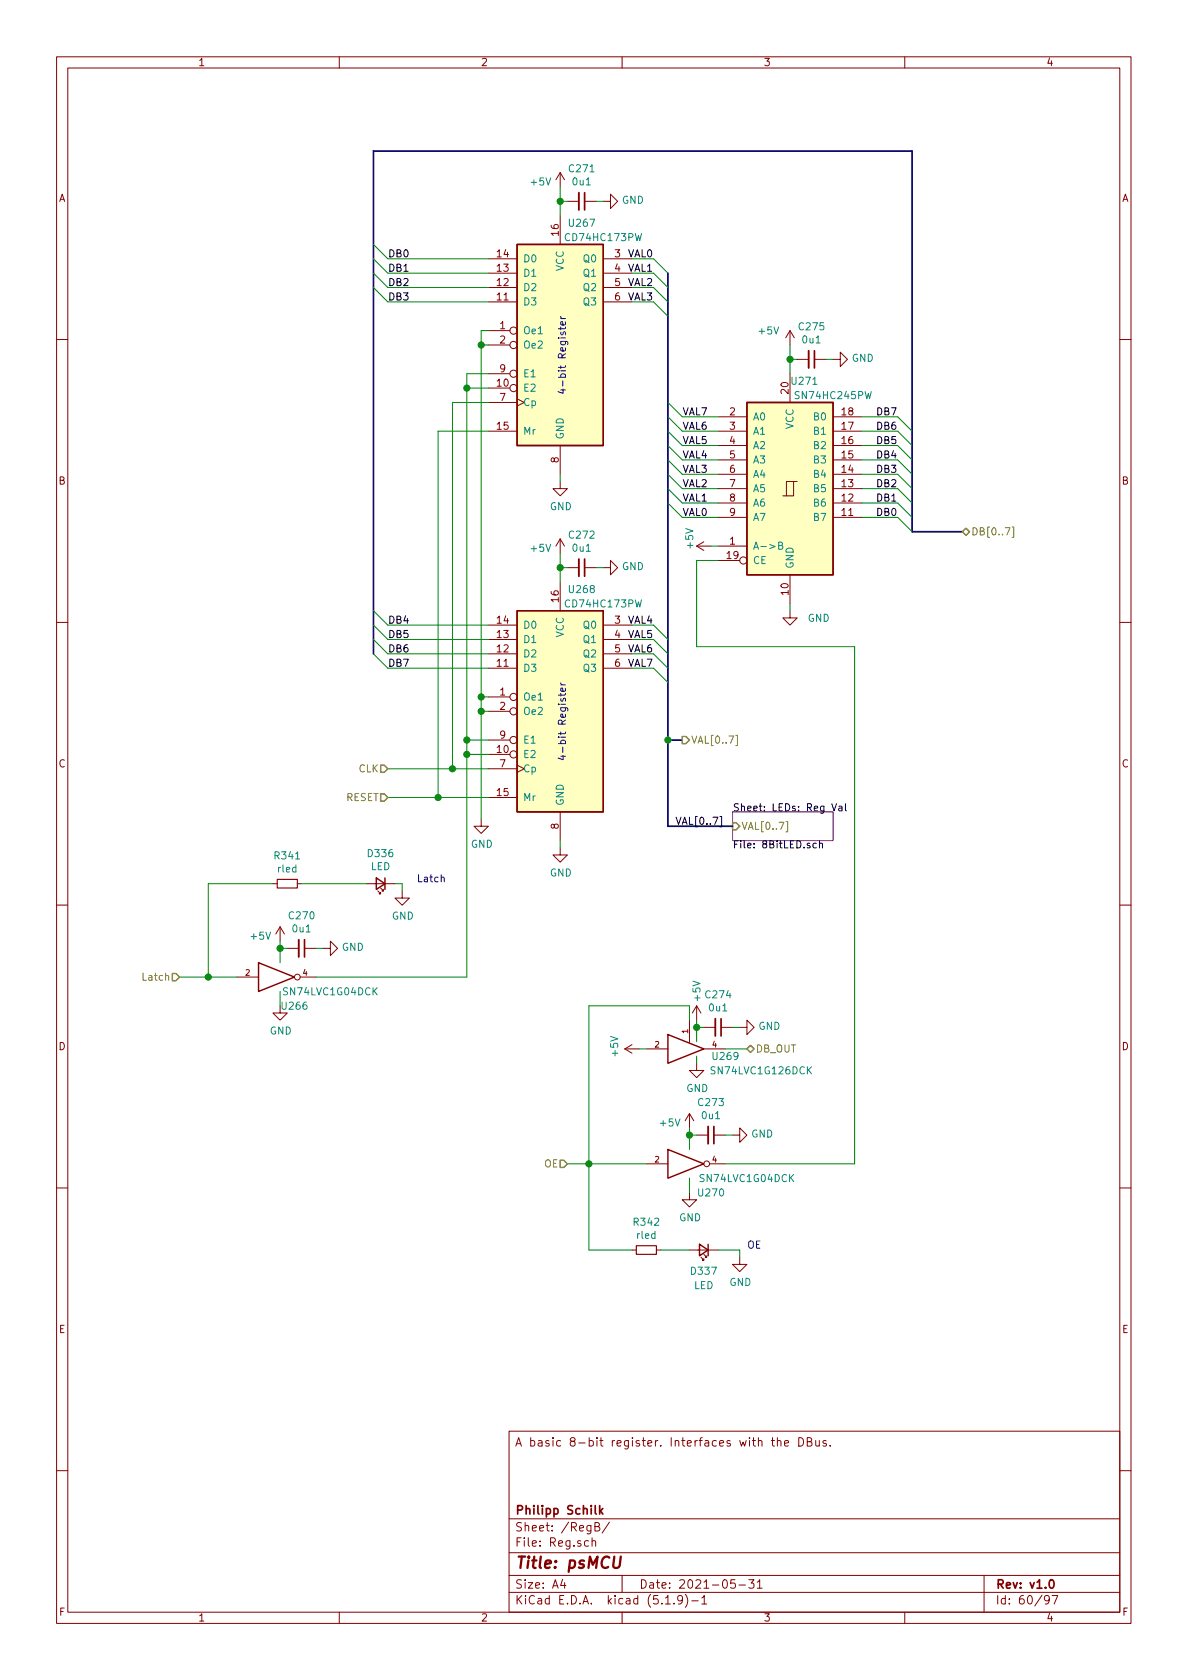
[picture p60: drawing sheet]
<svg xmlns="http://www.w3.org/2000/svg" width="210mm" height="297mm" viewBox="0 0 210 297" stroke-linecap="round" stroke-linejoin="round" font-family="sans-serif">
<defs><g id="words">
<text font-size="2.8" fill="#840000" x="91" y="277.3">Title: psMCU</text>
<g font-size="2.1" fill="#840000">
<text x="91" y="255.8">A basic 8-bit register. Interfaces with the DBus.</text>
<text x="91" y="267.8">Philipp Schilk</text>
<text x="91" y="273.5">File: Reg.sch</text>
<text x="91" y="270.8">Sheet: /RegB/</text>
<text x="91" y="280.9">Size: A4</text>
<text x="113" y="280.9">Date: 2021-05-31</text>
<text x="176" y="280.9">Rev: v1.0</text>
<text x="91" y="283.7">KiCad E.D.A. kicad (5.1.9)-1</text>
<text x="176" y="283.7">Id: 60/97</text>
</g>
<g font-size="1.8" fill="#840000">
<text x="35" y="11.7">1</text>
<text x="85" y="11.7">2</text>
<text x="135" y="11.7">3</text>
<text x="185" y="11.7">4</text>
<text x="10.4" y="35.7">A</text>
<text x="198.4" y="35.7">A</text>
<text x="98.8" y="41.6" transform="rotate(-90 98.8 41.6)">16</text>
<text x="87.9" y="45.5">14</text>
<text x="108.7" y="45.5">3</text>
<text x="87.9" y="53.1">11</text>
<text x="87.9" y="50.6">12</text>
<text x="87.9" y="48">13</text>
<text x="108.7" y="48">4</text>
<text x="108.7" y="50.6">5</text>
<text x="108.7" y="53.1">6</text>
<text x="88.4" y="58.2">1</text>
<text x="88.4" y="60.7">2</text>
<text x="88.4" y="65.8">9</text>
<text x="87.9" y="68.4">10</text>
<text x="88.4" y="70.9">7</text>
<text x="139.4" y="69.6" transform="rotate(-90 139.4 69.6)">20</text>
<text x="87.9" y="76">15</text>
<text x="129.1" y="73.4">2</text>
<text x="129.1" y="76">3</text>
<text x="148.9" y="76">17</text>
<text x="148.9" y="73.4">18</text>
<text x="98.8" y="81.8" transform="rotate(-90 98.8 81.8)">8</text>
<text x="129.1" y="78.5">4</text>
<text x="129.1" y="81.1">5</text>
<text x="129.1" y="83.6">6</text>
<text x="148.9" y="83.6">14</text>
<text x="148.9" y="81.1">15</text>
<text x="148.9" y="78.5">16</text>
<text x="10.4" y="85.7">B</text>
<text x="129.1" y="86.1">7</text>
<text x="129.1" y="88.7">8</text>
<text x="148.9" y="88.7">12</text>
<text x="148.9" y="86.1">13</text>
<text x="198.4" y="85.7">B</text>
<text x="129.1" y="91.2">9</text>
<text x="148.9" y="91.2">11</text>
<text x="128.6" y="98.8">19</text>
<text x="129.1" y="96.3">1</text>
<text x="98.8" y="106.4" transform="rotate(-90 98.8 106.4)">16</text>
<text x="139.4" y="105.1" transform="rotate(-90 139.4 105.1)">10</text>
<text x="87.9" y="112.8">13</text>
<text x="87.9" y="110.3">14</text>
<text x="108.7" y="110.3">3</text>
<text x="108.7" y="112.8">4</text>
<text x="87.9" y="117.9">11</text>
<text x="87.9" y="115.4">12</text>
<text x="108.7" y="115.4">5</text>
<text x="108.7" y="117.9">6</text>
<text x="88.4" y="123">1</text>
<text x="88.4" y="125.5">2</text>
<text x="88.4" y="130.6">9</text>
<text x="10.4" y="135.7">C</text>
<text x="87.9" y="133.1">10</text>
<text x="88.4" y="135.7">7</text>
<text x="198.4" y="135.7">C</text>
<text x="87.9" y="140.8">15</text>
<text x="98.8" y="146.6" transform="rotate(-90 98.8 146.6)">8</text>
<text x="10.4" y="185.7">D</text>
<text x="198.4" y="185.7">D</text>
<text x="10.4" y="235.7">E</text>
<text x="198.4" y="235.7">E</text>
<text x="10.5" y="285.7">F</text>
<text x="35" y="286.7">1</text>
<text x="85" y="286.7">2</text>
<text x="135" y="286.7">3</text>
<text x="185" y="286.7">4</text>
<text x="198.5" y="285.7">F</text>
</g>
<g font-size="1.8" fill="#008484">
<text x="94" y="32.8">+5V</text>
<text x="100.8" y="30.5">C271</text>
<text x="101.3" y="32.8">0u1</text>
<text x="100.8" y="40.1">U267</text>
<text x="110" y="36">GND</text>
<text x="92.5" y="46.4">D0</text>
<text x="99.7" y="48" transform="rotate(-90 99.7 48)">VCC</text>
<text x="100.3" y="42.6">CD74HC173PW</text>
<text x="103.3" y="46.4">Q0</text>
<text x="92.5" y="51.5">D2</text>
<text x="92.5" y="48.9">D1</text>
<text x="103.3" y="48.9">Q1</text>
<text x="103.3" y="51.5">Q2</text>
<text x="92.5" y="59.1">Oe1</text>
<text x="92.5" y="54">D3</text>
<text x="103.3" y="54">Q3</text>
<text x="134.3" y="59.1">+5V</text>
<text x="141.4" y="58.4">C275</text>
<text x="92.5" y="61.6">Oe2</text>
<text x="142" y="60.7">0u1</text>
<text x="150.6" y="64">GND</text>
<text x="92.5" y="69.3">E2</text>
<text x="92.5" y="71.8">Cp</text>
<text x="92.5" y="66.7">E1</text>
<text x="140.1" y="68">U271</text>
<text x="140.9" y="70.6">SN74HC245PW</text>
<text x="92.5" y="76.9">Mr</text>
<text x="99.7" y="77.8" transform="rotate(-90 99.7 77.8)">GND</text>
<text x="133.1" y="74.3">A0</text>
<text x="133.1" y="76.9">A1</text>
<text x="140.3" y="75.9" transform="rotate(-90 140.3 75.9)">VCC</text>
<text x="144" y="76.9">B1</text>
<text x="144" y="74.3">B0</text>
<text x="133.1" y="79.4">A2</text>
<text x="133.1" y="82">A3</text>
<text x="144" y="82">B3</text>
<text x="144" y="79.4">B2</text>
<text x="133.1" y="84.5">A4</text>
<text x="133.1" y="87">A5</text>
<text x="133.1" y="89.6">A6</text>
<text x="144" y="89.6">B6</text>
<text x="144" y="87">B5</text>
<text x="144" y="84.5">B4</text>
<text x="97.2" y="90.2">GND</text>
<text x="100.8" y="95.2">C272</text>
<text x="133.1" y="92.1">A7</text>
<text x="144" y="92.1">B7</text>
<text x="94" y="97.6">+5V</text>
<text x="101.3" y="97.5">0u1</text>
<text x="110" y="100.8">GND</text>
<text x="122.6" y="96.9" transform="rotate(-90 122.6 96.9)">+5V</text>
<text x="133.1" y="97.2">A-&gt;B</text>
<text x="133.1" y="99.7">CE</text>
<text x="140.3" y="100.6" transform="rotate(-90 140.3 100.6)">GND</text>
<text x="100.3" y="107.4">CD74HC173PW</text>
<text x="100.8" y="104.9">U268</text>
<text x="92.5" y="113.7">D1</text>
<text x="92.5" y="111.2">D0</text>
<text x="99.7" y="112.7" transform="rotate(-90 99.7 112.7)">VCC</text>
<text x="103.3" y="111.2">Q0</text>
<text x="103.3" y="113.7">Q1</text>
<text x="142.8" y="109.9">GND</text>
<text x="92.5" y="118.8">D3</text>
<text x="92.5" y="116.2">D2</text>
<text x="103.3" y="116.2">Q2</text>
<text x="103.3" y="118.8">Q3</text>
<text x="92.5" y="123.9">Oe1</text>
<text x="92.5" y="126.4">Oe2</text>
<text x="92.5" y="131.5">E1</text>
<text x="92.5" y="134">E2</text>
<text x="92.5" y="136.6">Cp</text>
<text x="92.5" y="141.6">Mr</text>
<text x="99.7" y="142.5" transform="rotate(-90 99.7 142.5)">GND</text>
<text x="83.3" y="149.9">GND</text>
<text x="48.7" y="152">R341</text>
<text x="49.2" y="154.3">rled</text>
<text x="65.2" y="151.5">D336</text>
<text x="65.6" y="153.9">LED</text>
<text x="97.2" y="155">GND</text>
<text x="44.4" y="166.2">+5V</text>
<text x="51.2" y="162.5">C270</text>
<text x="51.8" y="164.9">0u1</text>
<text x="69.3" y="162.6">GND</text>
<text x="60.5" y="168.1">GND</text>
<text x="50" y="178.5">U266</text>
<text x="50.4" y="176">SN74LVC1G04DCK</text>
<text x="123.9" y="176.9" transform="rotate(-90 123.9 176.9)">+5V</text>
<text x="124.9" y="176.5">C274</text>
<text x="125.5" y="178.8">0u1</text>
<text x="47.7" y="182.9">GND</text>
<text x="134.1" y="182.1">GND</text>
<text x="109.3" y="186.7" transform="rotate(-90 109.3 186.7)">+5V</text>
<text x="126.1" y="190">SN74LVC1G126DCK</text>
<text x="126.2" y="187.4">U269</text>
<text x="121.4" y="193.1">GND</text>
<text x="123.6" y="195.6">C273</text>
<text x="124.2" y="197.9">0u1</text>
<text x="116.8" y="199.2">+5V</text>
<text x="132.8" y="201.1">GND</text>
<text x="124" y="209">SN74LVC1G04DCK</text>
<text x="120.1" y="215.9">GND</text>
<text x="123.6" y="211.5">U270</text>
<text x="112.2" y="216.7">R342</text>
<text x="112.7" y="219">rled</text>
<text x="122.3" y="225.4">D337</text>
<text x="122.7" y="227.9">LED</text>
<text x="129" y="227.4">GND</text>
</g>
<g font-size="1.8">
<text x="68.6" y="45.5">DB0</text>
<text x="111" y="45.5">VAL0</text>
<text x="68.6" y="48">DB1</text>
<text x="68.6" y="50.6">DB2</text>
<text x="68.6" y="53.1">DB3</text>
<text x="111" y="53.1">VAL3</text>
<text x="111" y="50.6">VAL2</text>
<text x="111" y="48">VAL1</text>
<text x="120.6" y="73.4">VAL7</text>
<text x="120.6" y="76">VAL6</text>
<text x="155.2" y="76">DB6</text>
<text x="155.2" y="73.4">DB7</text>
<text x="120.6" y="83.6">VAL3</text>
<text x="120.6" y="81.1">VAL4</text>
<text x="120.6" y="78.5">VAL5</text>
<text x="155.2" y="83.6">DB3</text>
<text x="155.2" y="81.1">DB4</text>
<text x="155.2" y="78.5">DB5</text>
<text x="120.6" y="88.7">VAL1</text>
<text x="120.6" y="86.1">VAL2</text>
<text x="155.2" y="88.7">DB1</text>
<text x="155.2" y="86.1">DB2</text>
<text x="120.6" y="91.2">VAL0</text>
<text x="155.2" y="91.2">DB0</text>
<text x="68.6" y="110.3">DB4</text>
<text x="68.6" y="112.8">DB5</text>
<text x="111" y="110.3">VAL4</text>
<text x="111" y="112.8">VAL5</text>
<text x="68.6" y="115.4">DB6</text>
<text x="68.6" y="117.9">DB7</text>
<text x="111" y="115.4">VAL6</text>
<text x="111" y="117.9">VAL7</text>
<text x="129.5" y="143.4">Sheet: LEDs: Reg Val</text>
<text x="119.4" y="145.8">VAL[0..7]</text>
<text x="129.5" y="150">File: 8BitLED.sch</text>
</g>
<g font-size="1.8" fill="#0000c2">
<text x="100.1" y="69.9" transform="rotate(-90 100.1 69.9)">4-bit Register</text>
<text x="100.1" y="134.7" transform="rotate(-90 100.1 134.7)">4-bit Register</text>
<text x="73.7" y="156">Latch</text>
<text x="132.1" y="220.8">OE</text>
</g>
<g font-size="1.8" fill="#848400">
<text x="171.7" y="94.7">DB[0..7]</text>
<text x="122.2" y="131.5">VAL[0..7]</text>
<text x="63.4" y="136.6">CLK</text>
<text x="61.2" y="141.6">RESET</text>
<text x="131.1" y="146.7">VAL[0..7]</text>
<text x="25.5" y="173.4">Latch</text>
<text x="133.6" y="186.1">DB_OUT</text>
<text x="96.2" y="206.4">OE</text>
</g>
<g font-size="1.4" fill="#840000">
<text x="43.4" y="172.5">2</text>
<text x="53.6" y="172.5">4</text>
<text x="115.8" y="185.2">2</text>
<text x="121.7" y="182.7" transform="rotate(-90 121.7 182.7)">1</text>
<text x="126" y="185.2">4</text>
<text x="115.8" y="205.5">2</text>
<text x="126" y="205.5">4</text>
</g>
</g></defs>
<g fill="none" stroke="#840000" stroke-width=".18">
<path d="M10 10h190v277h-190zM12 12h186v273.1h-186zM60 10v2M110 10v2M160 10v2M99.1 30.5l-.8 1.3M99.1 30.5v2.6M99.1 38.1v5.1M99.1 30.5l.7 1.3M100.3 35.6h2.1M103.4 35.6h2M106.7 35.6h1.2v-1.3l1.3 1.3-1.3 1.3v-1.3"/>
<path d="M86.4 58.5h3.8M86.4 53.4h5M86.4 50.8h5M86.4 48.3h5M86.4 45.8h5M106.7 53.4h5.1M106.7 50.8h5.1M106.7 48.3h5.1M106.7 45.8h5.1M139.7 58.5v2.5M139.7 58.5l-.8 1.2M139.7 58.5l.8 1.2"/>
<path d="M10 60h2M86.4 68.6h3.8M86.4 76.2h5M86.4 61h3.8M86.4 71.2h5M86.4 66.1h3.8M91.4 70.5l1.3 .7-1.3 .6M99.1 78.8v5.1M127 76.2h5.1M127 78.8h5.1M127 73.7h5.1M139.7 66.1v5.1"/>
<path d="M141 63.5h2M144 63.5h2M147.3 63.5h1.3v-1.2l1.3 1.2-1.3 1.3v-1.3M147.3 76.2h5.1M147.3 78.8h5.1M147.3 73.7h5.1M198 60h2M99.1 85.1v1.3h1.2l-1.2 1.3-1.3-1.3h1.3M99.1 95.3v2.5M99.1 95.3l-.8 1.3M99.1 95.3l.7 1.3M123.2 96.6l1.3 .7"/>
<path d="M123.2 96.6h2.5M124.5 95.8l-1.3 .8M127 96.6h5.1M127 91.5h5.1M127 88.9h5.1M127 86.4h5.1M127 83.9h5.1M127 81.3h5.1M127 99.1h3.8M140.3 85.1h-1.2v2.6M141 85.1h-.7v2.6h-1.9M147.3 91.5h5.1"/>
<path d="M147.3 88.9h5.1M147.3 86.4h5.1M147.3 83.9h5.1M147.3 81.3h5.1M10 110h2M86.4 118.1h5M86.4 115.6h5M86.4 113.1h5M86.4 110.5h5M99.1 102.9v5.1M100.3 100.4h2.1M103.4 100.4h2"/>
<path d="M106.7 100.4h1.2v-1.3l1.3 1.3-1.3 1.2v-1.2M106.7 118.1h5.1M106.7 115.6h5.1M106.7 113.1h5.1M106.7 110.5h5.1M139.7 108v1.3h1.3l-1.3 1.2-1.3-1.2h1.3M139.7 101.6v5.1M198 110h2M86.4 123.2h3.8M86.4 133.4h3.8M86.4 125.8h3.8M86.4 135.9h5"/>
<path d="M86.4 130.8h3.8M91.4 135.3l1.3 .6-1.3 .7M48.3 156.2h.7M52.6 156.2h.7M64.8 156.2h5M66.8 157.5l.5 .5h-.2h.2v-.2M67.3 157l.5 .5h-.2h.2v-.2M71.1 157.5v1.3h1.3l-1.3 1.3-1.3-1.3h1.3M85.1 144.8v1.3h1.3l-1.3 1.3-1.3-1.3h1.3M86.4 141h5M99.1 149.9v1.3h1.2l-1.2 1.2-1.3-1.2h1.3M99.1 143.5v5.1"/>
<path d="M10 160h2M41.9 172.8h3.8M49.5 177.8v1.3h1.3l-1.3 1.3-1.2-1.3h1.2M49.5 163.9l-.7 1.2M49.5 163.9v2.5M49.5 163.9l.8 1.2M50.8 167.7h2M53.1 172.8h2.8M53.8 167.7h2.1M57.1 167.7h1.3v-1.3l1.3 1.3-1.3 1.2v-1.2M123.2 177.8l-.8 1.3M123.2 177.8v2.6"/>
<path d="M123.2 177.8l.8 1.3M198 160h2M110.5 185.5l1.3 .7M110.5 185.5h2.5M111.8 184.7l-1.3 .8M114.3 185.5h3.8M121.9 196.9l-.7 1.3M121.9 180.4v3.9M121.9 196.9v2.5M121.9 196.9l.8 1.3M123.2 188v1.3h1.3l-1.3 1.2-1.3-1.2h1.3M124.5 185.5h3.8"/>
<path d="M124.5 181.6h2M127.5 181.6h2M130.8 181.6h1.3v-1.2l1.2 1.2-1.2 1.3v-1.3M10 210h2M114.3 205.8h3.8M121.9 210.9v1.2h1.3l-1.3 1.3-1.3-1.3h1.3M123.2 200.7h2M125.5 205.8h2.8M126.2 200.7h2.1M129.5 200.7h1.3v-1.3l1.3 1.3-1.3 1.3v-1.3M198 210h2M111.8 221h.7"/>
<path d="M116.1 221h.7M121.9 221h5.1M124 222.3l.5 .5h-.3h.3v-.3M124.5 221.8l.5 .5h-.3h.3v-.3M130.8 222.3v1.3h1.3l-1.3 1.2-1.3-1.2h1.3M90 253h108v32.1h-108zM136.4 254.7h.6M136.6 254.2v1.3l.4 .2M137.5 254.8l.2-.1 .3 .1 .1 .9M137.5 254.2v1.5M138.7 255.2l.7-.1v-.3l-.4-.1-.3 .2 .1 .7h.6M141.2 254.2a.75 .75 0 0 1 .9 .7 .75 .75 0 0 1-.9 .8z"/>
<path d="M142.7 254.9l.8-.1v-.5l-.3-.1h-.5v1.5h.6l.2-.1 .1-.4-.1-.2-.3-.1M144.2 254.7l.1 .9 .4 .1 .2-.1M144.9 254.7v1M146.1 254.8a.37 .37 0 0 0-.6 .1l.1 .2 .5 .2 .1 .1-.3 .3-.4-.1M146.8 255.6v.1M10 260h2M90 278.5h108M90 274.5h108M90 268.5h108M99.5 279.2l-.4 1.1h1M99.8 279.8v1M104.1 272.5l-.5-.1-.2 .3 .1 .6h.6"/>
<path d="M104.7 272.5l.2-.1 .4 .1v.9M104.7 271.9v1.5M105.2 269.9l.7-.1 .1-.3-.2-.2-.6-.1v1.5h.6l.3-.3a.41 .41 0 0 0-.4-.5M107.8 269.1l-1.3 2M110 278.5v3M130 279.3h-.7l-.1 .7 .2-.1h.5l.1 .3v.5l-.2 .1-.6-.1M132.4 279.3h.9l-.5 .6 .5 .1v.7l-.3 .1-.6-.1M133.9 279.7l.4-.4v1.5M174 278.5v6.6M198 260h2M60 285.1v1.9M90 281.5h108"/>
<path d="M110 285.1v1.9M117.7 283.6h.8M119.2 283.5v.1M120.7 282.7l-.1 .2a.48 .48 0 0 1-.6 .1l-.2-.3 .2-.5a.48 .48 0 0 1 .6 .1 1.27 1.27 0 0 1-.2 1.2l-.4 .1M121.2 281.9a1.71 1.71 0 0 1 0 2.3M122.3 283h1.2M124.1 282.5l.4-.4v1.5M124.1 283.6h.9M130.7 280.2h1.1M133.9 280.8h.9M160 285.1v1.9M185.5 282.7l-.1 .3a.48 .48 0 0 1-.6-.1v-.6a.48 .48 0 0 1 .6-.1l.1 .1a1.19 1.19 0 0 1-.2 1.2l-.5 .1"/>
<path d="M186.1 282.1h.9l-.6 1.5"/>
<circle cx="90.8" cy="58.5" r=".63"/>
<circle cx="90.8" cy="68.6" r=".63"/>
<circle cx="90.8" cy="66.1" r=".63"/>
<circle cx="90.8" cy="61" r=".63"/>
<circle cx="131.4" cy="99.1" r=".63"/>
<circle cx="90.8" cy="125.8" r=".63"/>
<circle cx="90.8" cy="130.8" r=".63"/>
<circle cx="90.8" cy="123.2" r=".63"/>
<circle cx="90.8" cy="133.4" r=".63"/>
<circle cx="52.6" cy="172.8" r=".51"/>
<circle cx="125" cy="205.8" r=".51"/>
</g>
<path d="M103.4 34.1v3M144 62v3.1M103.4 98.8v3.1M53.8 166.2v3M126.2 199.2v3M127.5 180.1v3.1M105.3 266.2v1.3l.2 .2M106 266.2v1.5M106.2 267.1l.4 .6M106.6 266.7l-.6 .6M185.7 279.5l.2-.2a.81 .81 0 0 1 .6 .6 .81 .81 0 0 1-.3 .8l-.2 .1a.79 .79 0 0 1-.3-1.3z" fill="none" stroke="#840000" stroke-width=".3"/>
<path d="M108.6 275.2l-.2 1.6 .2 .3a.66 .66 0 0 0 1-.3l.2-1.6" fill="none" stroke="#840000" stroke-width=".41"/>
<path d="M129.5 143.5h17.8v5.1h-17.8z" fill="none" stroke="#840084" stroke-width=".18"/>
<path d="M127.3 144.4h.3v1.8h-.3M144.3 149.1h-.3l-.2 .2 .1 .6h.4M144.9 149.2l.2-.1h.3v.8M144.9 148.7v1.2M147.1 142.1l.4 1.3 .4-1.3M148.4 142.6h.4l.1 .8M148.9 142.8l-.4 .1-.2 .2 .2 .3 .4-.1M149.5 142.1v1.1l.2 .2" fill="none" stroke="#000" stroke-width=".18"/>
<path d="M177.7 93.3h.9l-.5 1.3M179 93.2h.3v1.8h-.3M130.1 130h.3v1.8h-.3M139 145.2h.3v1.9h-.3" fill="none" stroke="#848400" stroke-width=".18"/>
<path d="M170.2 94l.6-.6 .6 .6-.6 .7zM67.3 135.3h.6l.7 .6-.7 .7h-.6zM120.6 130.2h.7l.6 .6-.6 .7h-.7zM67.3 140.4h.6l.7 .6-.7 .6h-.6zM129.5 145.5h.7l.6 .6-.6 .6h-.7zM30.5 172.1h.6l.6 .7-.6 .6h-.6zM132.1 185.5l.6-.7 .6 .7-.6 .6zM99.1 205.1h.6l.6 .7-.6 .6h-.6z" fill="none" stroke="#848400" stroke-width=".25"/>
<path d="M102.4 34.1v3M143 62v3.1M102.4 98.8v3.1M52.8 166.2v3M125.2 199.2v3M126.5 180.1v3.1" fill="none" stroke="#840000" stroke-width=".33"/>
<g fill="#ffffc2" stroke="#ffffc2" stroke-width=".18">
<path d="M91.4 43.2h15.3v35.6h-15.3z"/>
<path d="M91.4 108h15.3v35.5h-15.3z"/>
<path d="M132.1 71.2h15.2v30.4h-15.2z"/>
</g>
<path d="M91.4 43.2h15.3v35.6h-15.3zM132.1 71.2h15.2v30.4h-15.2zM91.4 108h15.3v35.5h-15.3zM66.5 155.2l1.6 1-1.6 1.1zM68.1 155.2v2.1M45.7 170.2l6.4 2.6-6.4 2.5zM118.1 182.9l6.4 2.6-6.4 2.5zM118.1 203.2l6.4 2.6-6.4 2.5zM123.7 220l1.5 1-1.5 1zM125.2 220v2" fill="none" stroke="#840000" stroke-width=".25"/>
<path d="M49 155.5h3.6v1.5h-3.6zM112.5 220.3h3.6v1.5h-3.6z" fill="none" stroke="#840000" stroke-width=".2"/>
<path d="M137.7 96.5l.6-.1v-.4l-.6-.2v1.3h.5l.2-.2v-.2l-.3-.2" fill="none" stroke="#008484" stroke-width=".18"/>
<path d="M118.1 48.3v97.8h11.4M170.2 94h-8.9v-67.3h-95.3v88.9M118.1 130.8h2.5" fill="none" stroke="#000084" stroke-width=".3"/>
<g fill="none" stroke="#008400" stroke-width=".18">
<path d="M99.1 35.6h1.2M99.1 33.1v5M105.4 35.6h1.3M66 43.2l2.6 2.6h17.8M66 50.8l2.6 2.6h17.8M66 48.3l2.6 2.5h17.8M66 45.8l2.6 2.5h17.8M86.4 58.5h-1.3v86.3M111.8 45.8h3.8l2.5 2.5M111.8 53.4h3.8l2.5 2.5M111.8 50.8h3.8l2.5 2.6M111.8 48.3h3.8l2.5 2.5"/>
<path d="M82.5 68.6h3.9M85.1 61h1.3M86.4 76.2h-8.9v64.8M86.4 66.1h-3.9v106.7h-26.6M86.4 71.2h-6.4v64.7M118.1 73.7l2.5 2.5h6.4M118.1 71.2l2.5 2.5h6.4M118.1 76.2l2.5 2.6h6.4M118.1 78.8l2.5 2.5h6.4M139.7 63.5h1.3M139.7 61v5.1M146 63.5h1.3"/>
<path d="M152.4 76.2h6.3l2.6 2.6M152.4 73.7h6.3l2.6 2.5M152.4 78.8h6.3l2.6 2.5M99.1 83.9v1.2M99.1 97.8v5.1M118.1 86.4l2.5 2.5h6.4M118.1 81.3l2.5 2.6h6.4M118.1 83.9l2.5 2.5h6.4M118.1 88.9l2.5 2.6h6.4M125.7 96.6h1.3M127 99.1h-3.8v15.2h27.9v91.5h-22.8M152.4 88.9h6.3l2.6 2.6"/>
<path d="M152.4 81.3h6.3l2.6 2.6M152.4 83.9h6.3l2.6 2.5M152.4 86.4h6.3l2.6 2.5M152.4 91.5h6.3l2.6 2.5M66 115.6l2.6 2.5h17.8M66 113.1l2.6 2.5h17.8M66 110.5l2.6 2.6h17.8M66 108l2.6 2.5h17.8M99.1 100.4h1.2M105.4 100.4h1.3M111.8 118.1h3.8l2.5 2.6M111.8 115.6h3.8l2.5 2.5"/>
<path d="M111.8 113.1h3.8l2.5 2.5M111.8 110.5h3.8l2.5 2.6M139.7 106.7v1.3M68.6 135.9h17.8M82.5 133.4h3.9M82.5 130.8h3.9M85.1 125.8h1.3M85.1 123.2h1.3M48.3 156.2h-11.5v16.6M53.3 156.2h11.5M68.6 141h17.8M69.8 156.2h1.3v1.3"/>
<path d="M99.1 148.6v1.3M31.7 172.8h10.2M49.5 166.4v3.8M49.5 175.3v2.5M49.5 167.7h1.3M55.9 167.7h1.2M113 185.5h1.3M121.9 180.4v-2.6h-17.8v43.2h7.7M121.9 199.4v3.8M123.2 180.4v3.8M123.2 186.7v1.3M123.2 181.6h1.3"/>
<path d="M128.3 185.5h3.8M129.5 181.6h1.3M100.3 205.8h14M121.9 208.3v2.6M121.9 200.7h1.3M128.3 200.7h1.2M116.8 221h5.1M127 221h3.8v1.3"/>
</g>
<g fill="none" stroke="#0000c2" stroke-width=".18">
<path d="M99.2 55.9l.2 .4M99.2 57.8v.5M99.2 56.3h.8M99.2 58.7v.3l.1 .2 .2-.1 .1-.4h.3v.5M99.9 56.9l.1 .4-.2 .2-.6-.1v-.5h.3l.1 .6M100 57.8l-.2 .3h-1.1M99.2 120.7l.2 .4M99.2 122.6v.5M99.2 121.1h.8M99.2 123.5v.3l.1 .2 .2-.1 .1-.4h.3v.5M99.9 121.7l.1 .4-.2 .1h-.6v-.5l.3-.1 .1 .6M100 122.6l-.2 .3h-1.1"/>
<path d="M78 155.2l.2-.1h.3l.1 .8"/>
</g>
<g fill="#008400" stroke="#008400" stroke-width=".25">
<circle cx="82.6" cy="133.4" r=".51"/>
<circle cx="121.9" cy="200.7" r=".51"/>
<circle cx="85.1" cy="125.8" r=".51"/>
<circle cx="85.1" cy="61" r=".51"/>
<circle cx="85.1" cy="123.2" r=".51"/>
<circle cx="82.6" cy="68.6" r=".51"/>
<circle cx="82.6" cy="130.8" r=".51"/>
<circle cx="49.5" cy="167.7" r=".51"/>
<circle cx="77.5" cy="141" r=".51"/>
<circle cx="80" cy="135.9" r=".51"/>
<circle cx="139.7" cy="63.5" r=".51"/>
<circle cx="99.1" cy="100.4" r=".51"/>
<circle cx="99.1" cy="35.6" r=".51"/>
<circle cx="118.1" cy="130.8" r=".51"/>
<circle cx="123.2" cy="181.6" r=".51"/>
<circle cx="36.8" cy="172.8" r=".51"/>
<circle cx="104.1" cy="205.8" r=".51"/>
</g>
<use href="#words"/>
</svg>
